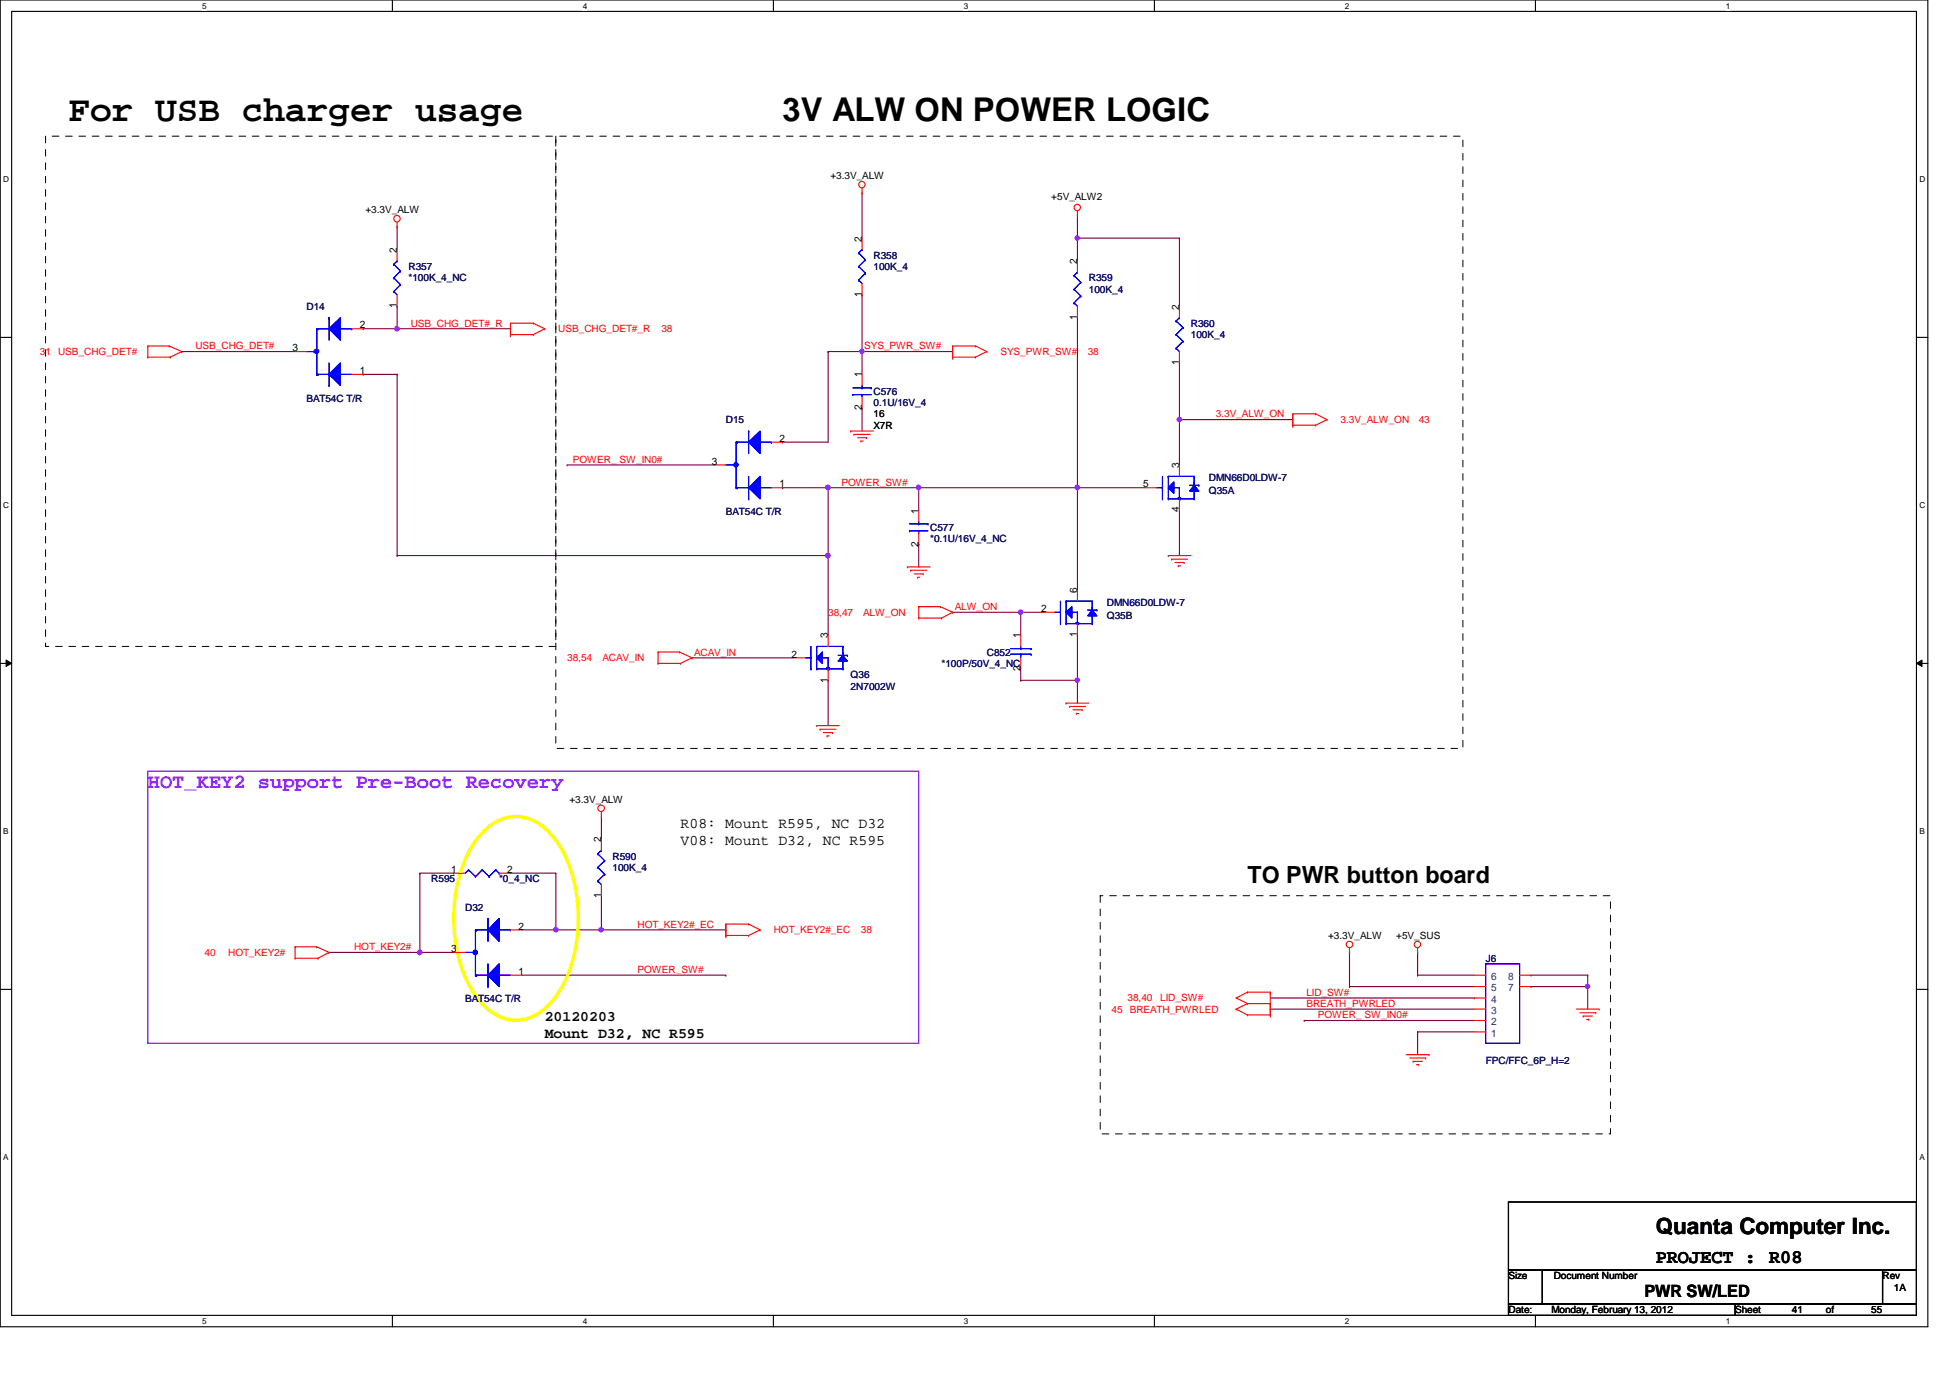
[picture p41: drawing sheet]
<svg xmlns="http://www.w3.org/2000/svg" width="297mm" height="210mm" viewBox="0 0 297 210" stroke-linecap="round" stroke-linejoin="round" font-family="sans-serif">
<defs><g id="words">
<text font-size="5.5" x="10.4" y="18.4">For USB charger usage</text>
<text font-size="5" x="119.2" y="18.5">3V ALW ON POWER LOGIC</text>
<text font-size="3.6" x="190" y="134.6">TO PWR button board</text>
<text font-size="3.4" x="252.2" y="188">Quanta Computer Inc.</text>
<text font-size="3.1" fill="#8000ff" x="22.5" y="120.1">HOT_KEY2 support Pre-Boot Recovery</text>
<text font-size="2.9" x="252.2" y="192.4">PROJECT : R08</text>
<text font-size="2.6" x="250.5" y="197.6">PWR SW/LED</text>
<g font-size="2.2">
<text x="103.7" y="126.2">R08: Mount R595, NC D32</text>
<text x="103.7" y="128.7">V08: Mount D32, NC R595</text>
<text x="83" y="155.6">20120203</text>
<text x="83" y="158.1">Mount D32, NC R595</text>
</g>
<g font-size="1.6">
<text x="60.4" y="38.5" transform="rotate(-90 60.4 38.5)">2</text>
<text x="131.3" y="36.8" transform="rotate(-90 131.3 36.8)">2</text>
<text x="164.1" y="40.2" transform="rotate(-90 164.1 40.2)">2</text>
<text x="60.4" y="47" transform="rotate(-90 60.4 47)">1</text>
<text x="131.3" y="45.3" transform="rotate(-90 131.3 45.3)">1</text>
<text x="179.6" y="47.2" transform="rotate(-90 179.6 47.2)">2</text>
<text x="44.6" y="53.5">3</text>
<text x="54.8" y="50">2</text>
<text x="164.1" y="48.7" transform="rotate(-90 164.1 48.7)">1</text>
<text x="54.8" y="57">1</text>
<text x="131.3" y="57.5" transform="rotate(-90 131.3 57.5)">1</text>
<text x="179.6" y="55.6" transform="rotate(-90 179.6 55.6)">1</text>
<text x="131.3" y="62.5" transform="rotate(-90 131.3 62.5)">2</text>
<text x="108.5" y="70.8">3</text>
<text x="118.7" y="67.3">2</text>
<text x="179.6" y="71.3" transform="rotate(-90 179.6 71.3)">3</text>
<text x="118.7" y="74.3">1</text>
<text x="174.1" y="74.3">5</text>
<text x="139.9" y="83.3" transform="rotate(-90 139.9 83.3)">2</text>
<text x="139.9" y="78.2" transform="rotate(-90 139.9 78.2)">1</text>
<text x="179.6" y="78.1" transform="rotate(-90 179.6 78.1)">4</text>
<text x="158.6" y="93.2">2</text>
<text x="164.1" y="90.3" transform="rotate(-90 164.1 90.3)">6</text>
<text x="120.6" y="100.2">2</text>
<text x="126.1" y="97.2" transform="rotate(-90 126.1 97.2)">3</text>
<text x="155.4" y="97.2" transform="rotate(-90 155.4 97.2)">1</text>
<text x="164.1" y="97.1" transform="rotate(-90 164.1 97.1)">1</text>
<text x="126.1" y="104" transform="rotate(-90 126.1 104)">1</text>
<text x="155.4" y="102.3" transform="rotate(-90 155.4 102.3)">2</text>
<text x="91.6" y="128.3" transform="rotate(-90 91.6 128.3)">2</text>
<text x="68.7" y="133">1</text>
<text x="77.3" y="133">2</text>
<text x="91.6" y="136.8" transform="rotate(-90 91.6 136.8)">1</text>
<text x="79" y="141.6">2</text>
<text x="68.7" y="145">3</text>
<text x="79" y="148.5">1</text>
</g>
<g font-size="1.6" fill="#004080">
<text x="227.2" y="149.3">6</text>
<text x="229.7" y="149.3">8</text>
<text x="227.2" y="154.4">3</text>
<text x="227.2" y="152.7">4</text>
<text x="227.2" y="151">5</text>
<text x="229.7" y="151">7</text>
<text x="227.2" y="157.9">1</text>
<text x="227.2" y="156.2">2</text>
</g>
<g font-size="1.5">
<text x="126.5" y="27.3">+3.3V_ALW</text>
<text x="55.7" y="32.5">+3.3V_ALW</text>
<text x="160.1" y="30.4">+5V_ALW2</text>
<text x="133.1" y="63.6">16</text>
<text x="133.1" y="65.3">X7R</text>
<text x="86.7" y="122.3">+3.3V_ALW</text>
<text x="202.3" y="143">+3.3V_ALW</text>
<text x="212.7" y="143">+5V_SUS</text>
<text x="229.8" y="194.9">Size</text>
<text x="236.7" y="194.9">Document Number</text>
<text x="286.8" y="194.9">Rev</text>
<text x="288.5" y="196.6">1A</text>
<text x="229.8" y="200">Date:</text>
<text x="236.3" y="200">Monday, February 13, 2012</text>
<text x="264.3" y="200">Sheet</text>
<text x="273" y="200">41</text>
<text x="278.1" y="200">of</text>
<text x="285" y="200">55</text>
</g>
<g font-size="1.5" fill="#000080">
<text x="62.2" y="41.1">R357</text>
<text x="133.1" y="39.4">R358</text>
<text x="133.1" y="41.1">100K_4</text>
<text x="46.7" y="47.2">D14</text>
<text x="62.2" y="42.8">*100K_4_NC</text>
<text x="165.9" y="42.8">R359</text>
<text x="165.9" y="44.6">100K_4</text>
<text x="181.4" y="49.8">R360</text>
<text x="181.4" y="51.5">100K_4</text>
<text x="46.7" y="61.2">BAT54C T/R</text>
<text x="110.6" y="64.4">D15</text>
<text x="133.1" y="60.1">C576</text>
<text x="133.1" y="61.8">0.1U/16V_4</text>
<text x="184.1" y="75.3">Q35A</text>
<text x="184.1" y="73.2">DMN66D0LDW-7</text>
<text x="110.6" y="78.4">BAT54C T/R</text>
<text x="141.7" y="80.9">C577</text>
<text x="141.7" y="82.6">*0.1U/16V_4_NC</text>
<text x="168.6" y="94.3">Q35B</text>
<text x="168.6" y="92.2">DMN66D0LDW-7</text>
<text x="143.4" y="101.6">*100P/50V_4_NC</text>
<text x="150.3" y="99.9">C852</text>
<text x="129.6" y="103.3">Q36</text>
<text x="129.6" y="105">2N7002W</text>
<text x="93.3" y="130.9">R590</text>
<text x="65.7" y="134.4">R595</text>
<text x="76" y="134.4">*0_4_NC</text>
<text x="93.3" y="132.7">100K_4</text>
<text x="70.9" y="138.7">D32</text>
<text x="226.3" y="146.5">J6</text>
<text x="70.9" y="152.7">BAT54C T/R</text>
<text x="226.3" y="162.1">FPC/FFC_6P_H=2</text>
</g>
<g font-size="1.5" fill="#f00">
<text x="29.8" y="53.2">USB_CHG_DET#</text>
<text x="62.6" y="49.7">USB_CHG_DET#_R</text>
<text x="85" y="50.6">USB_CHG_DET#_R</text>
<text x="100.8" y="50.6">38</text>
<text x="131.7" y="53.2">SYS_PWR_SW#</text>
<text x="6.1" y="54.1">31 USB_CHG_DET#</text>
<text x="152.4" y="54.1">SYS_PWR_SW#</text>
<text x="165.7" y="54.1">38</text>
<text x="185.2" y="63.6">3.3V_ALW_ON</text>
<text x="204.2" y="64.4">3.3V_ALW_ON</text>
<text x="216.1" y="64.4">43</text>
<text x="87.2" y="70.5">POWER_ SW_IN0#</text>
<text x="128.2" y="74">POWER_SW#</text>
<text x="126.2" y="93.8">38,47</text>
<text x="131.5" y="93.8">ALW_ON</text>
<text x="145.5" y="92.9">ALW_ON</text>
<text x="86.4" y="100.7">38,54</text>
<text x="91.8" y="100.7">ACAV_IN</text>
<text x="105.7" y="99.9">ACAV_IN</text>
<text x="97.1" y="141.3">HOT_KEY2#_EC</text>
<text x="117.9" y="142.2">HOT_KEY2#_EC</text>
<text x="131.1" y="142.2">38</text>
<text x="31.2" y="145.6">40</text>
<text x="34.8" y="145.6">HOT_KEY2#</text>
<text x="53.9" y="144.7">HOT_KEY2#</text>
<text x="97.1" y="148.2">POWER_SW#</text>
<text x="169.3" y="154.3">45 BREATH_PWRLED</text>
<text x="171.7" y="152.5">38,40</text>
<text x="176.7" y="152.5">LID_SW#</text>
<text x="199" y="153.4">BREATH_PWRLED</text>
<text x="199" y="151.7">LID_SW#</text>
<text x="200.7" y="155.1">POWER_ SW_IN0#</text>
</g>
<g font-size="1.3">
<text x="30.8" y="1.4">5</text>
<text x="88.8" y="1.4">4</text>
<text x="146.8" y="1.4">3</text>
<text x="204.8" y="1.4">2</text>
<text x="262.9" y="1.4">1</text>
<text x=".5" y="27.7">D</text>
<text x="292.4" y="27.7">D</text>
<text x=".5" y="77.3">C</text>
<text x="292.4" y="77.3">C</text>
<text x=".5" y="127">B</text>
<text x="292.4" y="127">B</text>
<text x=".5" y="176.7">A</text>
<text x="292.4" y="176.7">A</text>
<text x="30.8" y="201.7">5</text>
<text x="88.8" y="201.7">4</text>
<text x="146.8" y="201.7">3</text>
<text x="204.8" y="201.7">2</text>
<text x="262.9" y="201.7">1</text>
</g>
</g></defs>
<path d="M0 0h293.7v202.1h-293.7zM1.8 1.7h290.1v198.7h-290.1z" fill="none" stroke="#000" stroke-width=".17"/>
<g fill="#fff">
<path d="M30.8 .2h.7v1.4h-.7z"/>
<path d="M30.8 200.6h.7v1.4h-.7z"/>
</g>
<path d="M59.8 0v1.7M59.8 200.4v1.7" fill="none" stroke="#000" stroke-width=".17"/>
<g fill="#fff">
<path d="M88.8 .2h.6v1.4h-.6z"/>
<path d="M88.8 200.6h.6v1.4h-.6z"/>
</g>
<path d="M117.8 0v1.7M117.8 200.4v1.7" fill="none" stroke="#000" stroke-width=".17"/>
<g fill="#fff">
<path d="M146.8 .2h.7v1.4h-.7z"/>
<path d="M146.8 200.6h.7v1.4h-.7z"/>
</g>
<path d="M175.8 0v1.7M175.8 200.4v1.7" fill="none" stroke="#000" stroke-width=".17"/>
<g fill="#fff">
<path d="M204.8 .2h.7v1.4h-.7z"/>
<path d="M204.8 200.6h.7v1.4h-.7z"/>
</g>
<path d="M233.9 0v1.7M233.9 200.4v1.7" fill="none" stroke="#000" stroke-width=".17"/>
<g fill="#fff">
<path d="M262.9 .2h.7v1.4h-.7z"/>
<path d="M262.9 200.6h.7v1.4h-.7z"/>
<path d="M.5 26.5h.9v1.4h-.9z"/>
<path d="M292.4 26.5h.9v1.4h-.9z"/>
<path d="M.5 76.2h.9v1.4h-.9z"/>
<path d="M292.4 76.2h.9v1.4h-.9z"/>
</g>
<path d="M0 51.4h1.8M291.9 51.4h1.8" fill="none" stroke="#000" stroke-width=".17"/>
<g fill="#fff">
<path d="M.5 125.9h.8v1.4h-.8z"/>
<path d="M292.4 125.9h.8v1.4h-.8z"/>
</g>
<path d="M0 101h1.8M291.9 101h1.8" fill="none" stroke="#000" stroke-width=".17"/>
<path d="M.9 100.5l.9 .5-.9 .5zM291.9 101l.9-.5v1z" fill="#000"/>
<path d="M.9 100.5l.9 .5-.9 .5zM291.9 101l.9-.5v1z" fill="none" stroke="#000" stroke-width=".15"/>
<g fill="#fff">
<path d="M.5 175.5h.8v1.4h-.8z"/>
<path d="M292.4 175.5h.8v1.4h-.8z"/>
</g>
<path d="M0 150.7h1.8M291.9 150.7h1.8" fill="none" stroke="#000" stroke-width=".17"/>
<path d="M27.7 53.6h.1M27.7 53.6h17.3M215.9 148.5h.1M215.9 148.5h8.7M233.2 148.5h.1M233.2 148.5h8.6M241.8 150.3h.1M241.8 150.3v3.4" fill="none" stroke="#800040" stroke-width=".17"/>
<circle cx="241.8" cy="150.3" r=".32" fill="#f0f"/>
<circle cx="241.8" cy="150.3" r=".32" fill="none" stroke="#f0f" stroke-width=".17"/>
<g fill="none" stroke="#800040" stroke-width=".17">
<path d="M60.5 57h.1M60.5 57v27.6M126.1 53.6h.1M126.1 53.6v13.8M86.4 70.8h.1M86.4 70.8h22.5M164.1 103.6h.1M164.1 103.6v3.5M193.5 153.7h.1M193.5 153.7h31.1M198.7 155.4h.1M198.7 155.4h25.9"/>
<path d="M215.9 157.2h.1M215.9 157.2v3.5M215.9 157.2h8.7M233.2 150.3h.1M241.8 148.5h.1M241.8 148.5v1.8h-8.6"/>
</g>
<circle cx="164.1" cy="103.6" r=".32" fill="#f0f"/>
<circle cx="164.1" cy="103.6" r=".32" fill="none" stroke="#f0f" stroke-width=".17"/>
<path d="M155.5 93.3h.1M155.5 93.3h3.5" fill="none" stroke="#800040" stroke-width=".17"/>
<circle cx="155.5" cy="93.3" r=".33" fill="#f0f"/>
<circle cx="155.5" cy="93.3" r=".33" fill="none" stroke="#f0f" stroke-width=".17"/>
<path d="M131.3 29.4h.1M131.3 29.4v6.9M131.3 53.6h.1M131.3 44.9h.1M131.3 44.9v8.7M131.3 53.6h13.8M119.2 74.3h.1M119.2 74.3h6.9M179.7 63.9h.1M179.7 63.9h17.2M105.4 100.2h.1M105.4 100.2h15.5" fill="none" stroke="#800040" stroke-width=".17"/>
<circle cx="131.3" cy="53.5" r=".32" fill="#f0f"/>
<circle cx="131.3" cy="53.5" r=".32" fill="none" stroke="#f0f" stroke-width=".17"/>
<path d="M164.1 36.3h.1M164.1 36.3v3.5M164.1 36.3h15.6M179.7 77.7h.1M179.7 77.7v6.9" fill="none" stroke="#800040" stroke-width=".17"/>
<circle cx="164.1" cy="36.3" r=".32" fill="#f0f"/>
<circle cx="164.1" cy="36.3" r=".32" fill="none" stroke="#f0f" stroke-width=".17"/>
<path d="M164.1 32.8h.1M164.1 32.8v3.5M179.7 36.3h.1M179.7 36.3v10.4M179.7 63.9h.1M179.7 63.9v6.9M126.1 103.6h.1M126.1 103.6v6.9" fill="none" stroke="#800040" stroke-width=".17"/>
<circle cx="179.7" cy="63.9" r=".33" fill="#f0f"/>
<circle cx="179.7" cy="63.9" r=".33" fill="none" stroke="#f0f" stroke-width=".17"/>
<path d="M164.1 74.3h.1M164.1 74.3v15.5" fill="none" stroke="#800040" stroke-width=".17"/>
<circle cx="164.1" cy="74.2" r=".33" fill="#f0f"/>
<circle cx="164.1" cy="74.2" r=".33" fill="none" stroke="#f0f" stroke-width=".17"/>
<path d="M126.1 53.6h.1M126.1 53.6h5.2M179.7 55.3h.1M179.7 55.3v8.6M126.1 74.3h.1M126.1 74.3v10.3" fill="none" stroke="#800040" stroke-width=".17"/>
<circle cx="126.1" cy="74.2" r=".34" fill="#f0f"/>
<circle cx="126.1" cy="74.2" r=".34" fill="none" stroke="#f0f" stroke-width=".17"/>
<g fill="none" stroke="#800040" stroke-width=".17">
<path d="M131.3 53.6h.1M131.3 53.6v3.4M164.1 48.4h.1M164.1 48.4v25.9M126.1 74.3h.1M126.1 74.3h13.9M131.3 62.2h.1M131.3 62.2v3.5M140 74.3h.1M140 74.3v3.4M164.1 74.3h.1M164.1 74.3h10.4"/>
<path d="M140 82.9h.1M140 82.9v3.5"/>
</g>
<circle cx="139.9" cy="74.2" r=".33" fill="#f0f"/>
<circle cx="139.9" cy="74.2" r=".33" fill="none" stroke="#f0f" stroke-width=".17"/>
<path d="M140 74.3h.1M140 74.3h24.1M126.1 84.6h.1M126.1 84.6v12.1" fill="none" stroke="#800040" stroke-width=".17"/>
<circle cx="126.1" cy="84.6" r=".34" fill="#f0f"/>
<circle cx="126.1" cy="84.6" r=".34" fill="none" stroke="#f0f" stroke-width=".17"/>
<path d="M60.5 50.1h.1M60.5 50.1h17.3M60.5 84.6h.1M60.5 84.6h65.6" fill="none" stroke="#800040" stroke-width=".17"/>
<circle cx="60.5" cy="50.1" r=".33" fill="#f0f"/>
<circle cx="60.5" cy="50.1" r=".33" fill="none" stroke="#f0f" stroke-width=".17"/>
<g fill="none" stroke="#800040" stroke-width=".17">
<path d="M60.5 34.5h.1M60.5 34.5v3.5M55.3 50.1h.1M55.3 57h.1M55.3 57h5.2M60.5 46.7h.1M60.5 46.7v3.4h-5.2M119.2 67.4h.1M119.2 67.4h6.9M64 133h.1M64 133v12.1M91.6 127.8h.1"/>
<path d="M91.6 124.4v3.4M91.6 136.4v5.2M64 145.1h.1M64 145.1h5.1M79.5 141.6h5.2M79.5 148.5h31.1M84.7 141.6h.1M91.6 141.6h.1M91.6 141.6h19M110.6 141.6h.1M110.6 148.5h.1M193.5 152h31.1"/>
<path d="M205.6 150.3h.1M205.6 145.1h.1M205.6 150.3h19M205.6 145.1v5.2M215.9 145.1h.1M215.9 145.1v3.4M224.6 152h.1"/>
</g>
<circle cx="63.9" cy="145.1" r=".33" fill="#f0f"/>
<circle cx="63.9" cy="145.1" r=".33" fill="none" stroke="#f0f" stroke-width=".17"/>
<path d="M64 133h5.1M69.1 133h.1M77.8 133h6.9M84.7 133h.1M84.7 133v8.6M50.1 145.1h.1M50.1 145.1h13.9M84.7 141.6h.1" fill="none" stroke="#800040" stroke-width=".17"/>
<circle cx="84.7" cy="141.6" r=".33" fill="#f0f"/>
<circle cx="84.7" cy="141.6" r=".33" fill="none" stroke="#f0f" stroke-width=".17"/>
<path d="M84.7 141.6h6.9M91.6 141.6h.1" fill="none" stroke="#800040" stroke-width=".17"/>
<circle cx="91.6" cy="141.6" r=".33" fill="#f0f"/>
<circle cx="91.6" cy="141.6" r=".33" fill="none" stroke="#f0f" stroke-width=".17"/>
<path d="M145.1 93.3h.1M145.1 93.3h10.4M155.5 93.3h.1M155.5 93.3v3.4M164.1 96.7h.1M164.1 96.7v6.9M155.5 103.6h.1M155.5 101.9v1.7M155.5 103.6h8.6M164.1 103.6h.1" fill="none" stroke="#800040" stroke-width=".17"/>
<g fill="none" stroke="#f00" stroke-width=".17">
<path d="M60.5 34.5h.1M60.5 33.9v.6M131.3 29.4h.1M131.3 28.7v.7M164.1 32.8h.1M164.1 32.1v.7M22.5 52.7h.1M22.5 54.4h.1M22.5 52.7h3.3M22.5 54.4h3.4M22.5 52.7v1.7M25.8 52.7h.1"/>
<path d="M25.8 52.7l1.9 .9M25.9 54.4h.1M27.7 53.6h.1M27.7 53.6l-1.8 .8M77.8 51.1h.1M77.8 51h.1M77.8 49.2h.1M77.8 49.2v1.9M77.8 49.2h3.4M77.8 51h3.4M81.2 49.2h.1M81.2 51h.1"/>
<path d="M81.2 49.2l1.8 .9M83 50.1h.1M83 50.1l-1.8 .9M145.1 54.6h.1M145.1 54.4h.1M145.1 52.7h.1M145.1 52.7v1.9M145.1 52.7h3.5M145.1 54.4h3.5M148.6 52.7h.1M148.6 54.4h.1M148.6 52.7l1.7 .9"/>
<path d="M150.3 53.6h.1M150.3 53.6l-1.7 .8M129.6 65.7h.1M129.6 65.7h3.5M130.1 66.2h.1M130.1 66.2h2.4M130.6 66.7h1.4M131.1 67.2h.1M131.1 67.2h.4M132 66.7h.1M196.9 64.9h.1M196.9 64.8h.1"/>
<path d="M196.9 63h.1M196.9 63v1.9M196.9 63h3.5M196.9 64.8h3.5M200.4 63h.1M200.4 64.8h.1M200.4 63l1.7 .9M202.1 63.9h.1M202.1 63.9l-1.7 .9M100.2 99.3h.1M100.2 99.3h3.3M100.2 99.3v1.7"/>
<path d="M103.5 99.3h.1M103.5 99.3l1.9 .9M138.2 86.4h.1M138.2 86.4h3.5M138.7 86.9h.1M138.7 86.9h2.5M139.3 87.4h1.3M139.8 87.9h.1M139.8 87.9h.3M140 92.4h.1M140 94.1h.1M140 92.4h3.3"/>
<path d="M140 94.1h3.4M140 92.4v1.7M140.6 87.4h.1M143.3 92.4h.1M143.3 92.4l1.8 .9M143.4 94.1h.1M145.1 93.3h.1M145.1 93.3l-1.7 .8M178 84.6h.1M178 84.6h3.4M178.5 85.2h.1M178.5 85.2h2.4"/>
<path d="M179 85.7h1.4M179.5 86.2h.1M179.5 86.2h.3M180.4 85.7h.1M100.2 101h.1M100.2 101h3.5M103.7 101h.1M105.4 100.2h.1M105.4 100.2l-1.7 .8M124.4 110.5h.1M124.4 110.5h3.4M124.9 111.1h.1"/>
<path d="M124.9 111.1h2.4M125.4 111.6h1.4M126 112.1h.1M126 112.1h.3M126.8 111.6h.1M162.4 107.1h.1M162.4 107.1h3.5M162.9 107.6h.1M162.9 107.6h2.5M163.4 108.1h1.4M164 108.7h.1M164 108.7h.3"/>
<path d="M164.8 108.1h.1M91.6 124.4h.1M91.6 123.7v.7M45 144.2h.1M45 146h.1M45 144.2h3.3M45 146h3.4M45 144.2v1.8M48.3 144.2h.1M48.3 144.2l1.8 .9M48.4 146h.1M50.1 145.1h.1"/>
<path d="M50.1 145.1l-1.7 .9M110.6 142.7h.1M110.6 142.5h.1M110.6 140.8h.1M110.6 140.8v1.9M110.6 140.8h3.4M110.6 142.5h3.4M114 140.8h.1M114 142.5h.1M114 140.8l1.8 .8M115.8 141.6h.1M115.8 141.6l-1.8 .9"/>
<path d="M188.3 153.7h.1M188.3 153.7l1.7 .9M190 152.9h.1M190 154.6h.1M190 151.1h.1M190 152.9h3.5M190 152.9l-1.7 .8M190 154.6h3.5M190 151.1l-1.7 .9 1.7 .9M190 151.1h3.5M193.5 154.8h.1M193.5 154.6h.1"/>
<path d="M193.5 152.9h.1M193.5 151.1h.1M193.5 151.3h.1M193.5 151.1v3.7M205.6 145.1h.1M205.6 144.4v.7M215.9 145.1h.1M215.9 144.4v.7M240.1 153.7h3.5M240.7 154.3h2.4M241.2 154.8h.1M241.2 154.8h1.4"/>
<path d="M241.7 155.3h.3M242 155.3h.1M243.1 154.3h.1M243.6 153.7h.1M214.2 160.7h3.5M214.8 161.2h2.4M215.3 161.7h.1M215.3 161.7h1.4M215.8 162.2h.3M216.1 162.2h.1M217.2 161.2h.1M217.7 160.7h.1"/>
<circle cx="60.5" cy="33.3" r=".5"/>
<circle cx="131.3" cy="28.1" r=".49"/>
<circle cx="164.1" cy="31.6" r=".49"/>
<circle cx="91.6" cy="123.1" r=".5"/>
<circle cx="205.6" cy="143.9" r=".5"/>
<circle cx="215.9" cy="143.9" r=".49"/>
</g>
<path d="M229.8 183.1h62.1v10.4h-62.1zM229.8 193.5h5.1v5.1h-5.1zM229.8 198.6h34.5v1.8h-34.5zM234.9 193.5h51.9v5.1h-51.9zM264.3 198.6h27.6v1.8h-27.6zM286.8 193.5h5.1v5.1h-5.1z" fill="none" stroke="#000" stroke-width=".17"/>
<path d="M6.9 20.7h77.8v77.8h-77.8zM84.7 20.7h138.1v93.3h-138.1zM167.6 136.4h77.7v36.3h-77.7z" fill="none" stroke="#000" stroke-width=".15" stroke-dasharray="1 1 1 1 1 1 1 1"/>
<path d="M22.5 117.5h117.5v41.4h-117.5z" fill="none" stroke="#8000ff" stroke-width=".17"/>
<path d="M73.8 126.5a6.5 6.5 0 0 1 9.6 0 17.2 17.2 0 0 1 4.5 10 22.1 22.1 0 0 1-2.9 14.9 8.1 8.1 0 0 1-6.4 4 7.4 7.4 0 0 1-5.6-3 19.7 19.7 0 0 1-3.9-12.5 20.2 20.2 0 0 1 3.9-12.5z" fill="none" stroke="#ff0" stroke-width=".51"/>
<path d="M178.8 73.4v1.7l-.8-.8z" fill="#00f"/>
<path d="M178.8 73.4v1.7l-.8-.8z" fill="none" stroke="#00f" stroke-width=".17"/>
<path d="M181.9 73.9l.7 .9h-1.4z" fill="#00f"/>
<g fill="none" stroke="#00f" stroke-width=".17">
<path d="M176.2 74.3h.9M177.1 74.3h.1M177.1 76h.1M177.1 72.6v3.4M178 72.6h.1M178 76h.1M178 72.6h3.9M178 72.6v3.4M178 76h3.9M178.8 74.3h.1M178.8 74.3h.9M179.5 75.8h.1"/>
<path d="M179.5 75.8v.2M179.5 75.8h.3M179.7 76h.1M179.7 74.3h.1M179.7 74.3v1.7M179.8 75.8h.1M179.8 76h.1M179.8 75.8v.2M181.2 73.9h1.4M181.9 73.9l.7 .9h-1.4zM181.9 72.6h.1M181.9 73.6h.1"/>
<path d="M181.9 76h.1M181.9 74.8h.1M181.9 72.6v1.3M181.9 74.8v1.2M182.6 73.9h.1"/>
</g>
<path d="M178.8 73.4v1.7l-.8-.8z" fill="#00f"/>
<path d="M178.8 73.4v1.7l-.8-.8z" fill="none" stroke="#00f" stroke-width=".17"/>
<path d="M181.9 73.9l.7 .9h-1.4z" fill="#00f"/>
<g fill="none" stroke="#00f" stroke-width=".17">
<path d="M176.2 74.3h.9M177.1 74.3h.1M177.1 76h.1M177.1 72.6v3.4M178 72.6h.1M178 76h.1M178 72.6h3.9M178 72.6v3.4M178 76h3.9M178.8 74.3h.1M178.8 74.3h.9M179.5 75.8h.1"/>
<path d="M179.5 75.8v.2M179.5 75.8h.3M179.7 76h.1M179.7 74.3h.1M179.7 74.3v1.7M179.8 75.8h.1M179.8 76h.1M179.8 75.8v.2M181.2 73.9h1.4M181.9 73.9l.7 .9h-1.4zM181.9 72.6h.1M181.9 73.6h.1"/>
<path d="M181.9 76h.1M181.9 74.8h.1M181.9 72.6v1.3M181.9 74.8v1.2M182.6 73.9h.1"/>
</g>
<path d="M174.5 74.3h1.7M179.7 70.8v1.8M179.7 76v1.7" fill="none" stroke="#f00" stroke-width=".17"/>
<path d="M125.3 99.3v1.7l-.9-.8z" fill="#00f"/>
<path d="M125.3 99.3v1.7l-.9-.8z" fill="none" stroke="#00f" stroke-width=".17"/>
<path d="M128.4 99.8l.7 .9h-1.4z" fill="#00f"/>
<g fill="none" stroke="#00f" stroke-width=".17">
<path d="M123.5 98.5v3.4M124.4 98.5h.1M124.4 98.5h4M124.4 98.5v3.4M127.7 99.8h1.4M128.4 99.8l.7 .9h-1.4zM128.4 98.5h.1M128.4 99.5h.1M128.4 98.5v1.3M129.1 99.8h.1M122.7 100.2h.8M123.5 100.2h.1"/>
<path d="M123.5 101.9h.1M124.4 101.9h.1M124.4 101.9h4M125.3 100.2h.1M125.3 100.2h.8M126 101.7h.1M126 101.7v.2M126 101.7h.3M126.1 101.9h.1M126.1 100.2h.1M126.1 100.2v1.7M126.3 101.7h.1"/>
<path d="M126.3 101.9h.1M126.3 101.7v.2M128.4 101.9h.1M128.4 100.7h.1M128.4 100.7v1.2"/>
</g>
<path d="M125.3 99.3v1.7l-.9-.8z" fill="#00f"/>
<path d="M125.3 99.3v1.7l-.9-.8z" fill="none" stroke="#00f" stroke-width=".17"/>
<path d="M128.4 99.8l.7 .9h-1.4z" fill="#00f"/>
<g fill="none" stroke="#00f" stroke-width=".17">
<path d="M60.5 39.8h.1M60.5 39.8l-.5 .5M130.8 38.5h.1M130.8 38.5l1 1.1M131.3 38h.1M131.3 38l-.5 .5M131.8 39.6h.1M131.8 39.6l-1 1M60 44.4h.1M60 42.3h.1M60 40.3h.1M60 44.4l.5 .5"/>
<path d="M60 42.3l1 1M60 40.3l1 1M61 43.3h.1M61 41.3h.1M61 43.3l-1 1.1M61 41.3l-1 1M130.8 42.7h.1M130.8 40.6h.1M130.8 42.7l.5 .5M130.8 40.6l1 1M131.8 41.6h.1M131.8 41.6l-1 1.1"/>
<path d="M163.6 46.1h.1M163.6 44.1h.1M163.6 42h.1M163.6 46.1l.5 .6M163.6 44.1l1 1M163.6 42l1 1M164.1 41.4h.1M164.1 41.4l-.5 .6M164.6 45.1h.1M164.6 43h.1M164.6 45.1l-1 1M164.6 43l-1 1.1"/>
<path d="M179.2 53h.1M179.2 51h.1M179.2 48.9h.1M179.2 53l.5 .6M179.2 51l1 1M179.2 48.9l1 1M179.7 48.4h.1M179.7 48.4l-.5 .5M180.2 52h.1M180.2 49.9h.1M180.2 52l-1 1M180.2 49.9l-1 1.1"/>
<path d="M138.6 79.8h2.7M140 79.8h.1M140 79.5v.3M141.3 79.8h.1M123.5 98.5v3.4M124.4 98.5h.1M124.4 98.5h4M124.4 98.5v3.4M127.7 99.8h1.4M128.4 99.8l.7 .9h-1.4zM128.4 98.5h.1M128.4 99.5h.1"/>
<path d="M128.4 98.5v1.3M129.1 99.8h.1M138.6 80.9h.1M138.6 80.9h2.7M140 80.9h.1M140 80.9v.3M153.9 99.7h3.2M153.9 98.8h3.2M155.5 98.8h.1M155.5 99.7h.1M155.5 98.5v.3M155.5 99.7v.5"/>
<path d="M157.1 99.7h.1M157.1 98.8h.1M122.7 100.2h.8M123.5 100.2h.1M123.5 101.9h.1M124.4 101.9h.1M124.4 101.9h4M125.3 100.2h.1M125.3 100.2h.8M126 101.7h.1M126 101.7v.2M126 101.7h.3"/>
<path d="M126.1 101.9h.1M126.1 100.2h.1M126.1 100.2v1.7M126.3 101.7h.1M126.3 101.9h.1M126.3 101.7v.2M128.4 101.9h.1M128.4 100.7h.1M128.4 100.7v1.2M71.4 132.5h.1M71.4 132.5l-.5 .5M71.4 132.5l1 1"/>
<path d="M72.4 133.5h.1M73.4 132.5h.1M73.4 132.5l-1 1M73.4 132.5l1.1 1M74.5 133.5h.1M75.5 132.5h.1M75.5 132.5l-1 1M75.5 132.5l.5 .5M76 133h.1M226.3 146.8h5.2v12.1h-5.2z"/>
</g>
<g fill="none" stroke="#f00" stroke-width=".17">
<path d="M60.5 38v1.8M131.3 36.3v1.7M164.1 39.8v1.6M60.5 44.9v1.8M131.3 43.2v1.7M164.1 46.7v1.7M179.7 46.7v1.7M179.7 53.6v1.7M140 77.7v1.8M126.1 96.7v1.8M140 81.2v1.7M155.5 96.7v1.8"/>
<path d="M120.9 100.2h1.8M126.1 101.9v1.7M155.5 100.2v1.7M69.1 133h1.8M76 133h1.8M224.6 157.2h1.7M224.6 155.4h1.7M224.6 153.7h1.7M224.6 152h1.7M224.6 150.3h1.7M224.6 148.5h1.7M231.5 150.3h1.7"/>
<path d="M231.5 148.5h1.7"/>
</g>
<circle cx="72.4" cy="145.1" r=".33" fill="#00f"/>
<circle cx="72.4" cy="145.1" r=".33" fill="none" stroke="#00f" stroke-width=".17"/>
<path d="M76 146.8v3.5l-1.7-1.8z" fill="#00f"/>
<path d="M76 146.8v3.5l-1.7-1.8z" fill="none" stroke="#00f" stroke-width=".17"/>
<path d="M76 139.9v3.5l-1.7-1.8z" fill="#00f"/>
<g fill="none" stroke="#00f" stroke-width=".17">
<path d="M74.3 139.9h.1M74.3 139.9v3.5M76 139.9v3.5l-1.7-1.8zM70.9 145.1h1.2M72.1 145.1h.1M72.4 141.6h.1M72.4 148.5h.1M72.4 148.5h1.9M72.4 141.6h1.9M72.4 141.6v3.1M72.4 145.5v3M72.6 148.5h.1"/>
<path d="M72.6 141.6h.1M74.3 150.3h.1M74.3 146.8v3.5M76 148.5h.1M76 148.5h1.8M76 141.6h1.8M77.8 141.6h.1"/>
</g>
<circle cx="72.4" cy="145.1" r=".33" fill="#00f"/>
<circle cx="72.4" cy="145.1" r=".33" fill="none" stroke="#00f" stroke-width=".17"/>
<path d="M76 146.8v3.5l-1.7-1.8z" fill="#00f"/>
<path d="M76 146.8v3.5l-1.7-1.8z" fill="none" stroke="#00f" stroke-width=".17"/>
<path d="M76 139.9v3.5l-1.7-1.8z" fill="#00f"/>
<g fill="none" stroke="#00f" stroke-width=".17">
<path d="M129.9 59.1h2.8M131.3 59.1h.1M131.3 58.7v.4M132.7 59.1h.1M129.9 60.1h.1M129.9 60.1h2.8M131.3 60.1h.1M131.3 60.1v.4M74.3 139.9h.1M74.3 139.9v3.5M76 139.9v3.5l-1.7-1.8zM70.9 145.1h1.2"/>
<path d="M72.1 145.1h.1M72.4 141.6h.1M72.4 148.5h.1M72.4 148.5h1.9M72.4 141.6h1.9M72.4 141.6v3.1M72.4 145.5v3M72.6 148.5h.1M72.6 141.6h.1M74.3 150.3h.1M74.3 146.8v3.5M76 148.5h.1"/>
<path d="M76 148.5h1.8M76 141.6h1.8M77.8 141.6h.1"/>
</g>
<path d="M131.3 57v1.7M131.3 60.5v1.7M69.1 145.1h1.8M77.8 141.6h1.7M77.8 148.5h1.7" fill="none" stroke="#f00" stroke-width=".17"/>
<circle cx="48.2" cy="53.5" r=".33" fill="#00f"/>
<circle cx="48.2" cy="53.5" r=".33" fill="none" stroke="#00f" stroke-width=".17"/>
<path d="M50.1 57l1.8-1.7v3.4z" fill="#00f"/>
<path d="M50.1 57l1.8-1.7v3.4z" fill="none" stroke="#00f" stroke-width=".17"/>
<path d="M50.1 50.1l1.8-1.7v3.4z" fill="#00f"/>
<g fill="none" stroke="#00f" stroke-width=".17">
<path d="M46.7 53.6h1.2M47.9 53.6h.1M48.3 50.1h.1M48.3 57h.1M48.3 57h1.8M48.3 50.1h1.8M48.3 50.1v3.1M48.3 53.9v3.1M48.4 57h.1M48.4 50.1h.1M50.1 50.1l1.8-1.7v3.4zM50.1 48.4h.1"/>
<path d="M50.1 58.7h.1M50.1 48.4v3.4M50.1 55.3v3.4M51.9 57h.1M51.9 57h1.7M51.9 50.1h1.7M53.6 50.1h.1"/>
</g>
<circle cx="48.2" cy="53.5" r=".33" fill="#00f"/>
<circle cx="48.2" cy="53.5" r=".33" fill="none" stroke="#00f" stroke-width=".17"/>
<path d="M50.1 57l1.8-1.7v3.4z" fill="#00f"/>
<path d="M50.1 57l1.8-1.7v3.4z" fill="none" stroke="#00f" stroke-width=".17"/>
<path d="M50.1 50.1l1.8-1.7v3.4z" fill="#00f"/>
<g fill="none" stroke="#00f" stroke-width=".17">
<path d="M46.7 53.6h1.2M47.9 53.6h.1M48.3 50.1h.1M48.3 57h.1M48.3 57h1.8M48.3 50.1h1.8M48.3 50.1v3.1M48.3 53.9v3.1M48.4 57h.1M48.4 50.1h.1M50.1 50.1l1.8-1.7v3.4zM50.1 48.4h.1"/>
<path d="M50.1 58.7h.1M50.1 48.4v3.4M50.1 55.3v3.4M51.9 57h.1M51.9 57h1.7M51.9 50.1h1.7M53.6 50.1h.1M91.1 134.2h.1M91.1 132.1h.1M91.1 130h.1M91.1 134.2l.5 .5M91.1 132.1l1 1.1"/>
<path d="M91.1 130l1 1.1M91.6 129.5h.1M91.6 129.5l-.5 .5M92.1 133.2h.1M92.1 131.1h.1M92.1 133.2l-1 1M92.1 131.1l-1 1"/>
</g>
<path d="M45 53.6h1.7M53.6 50.1h1.7M53.6 57h1.7M91.6 127.8v1.7M91.6 134.7v1.7" fill="none" stroke="#f00" stroke-width=".17"/>
<path d="M162.4 93.3l.9-.9v1.7z" fill="#00f"/>
<path d="M162.4 93.3l.9-.9v1.7z" fill="none" stroke="#00f" stroke-width=".17"/>
<path d="M166.4 92.9l.7 .9h-1.4z" fill="#00f"/>
<g fill="none" stroke="#00f" stroke-width=".17">
<path d="M160.7 93.3h.8M161.5 93.3h.1M161.5 95h.1M161.5 91.6v3.4M162.4 91.6h.1M162.4 95h.1M162.4 91.6h4M162.4 91.6v3.4M162.4 95h4M163.3 93.3h.1M163.3 93.3h.8M164 94.8h.1"/>
<path d="M164 94.8v.2M164 94.8h.3M164.1 95h.1M164.1 93.3h.1M164.1 93.3v1.7M164.3 94.8h.1M164.3 95h.1M164.3 94.8v.2M165.7 92.9h1.4M166.4 92.9l.7 .9h-1.4zM166.4 91.6h.1M166.4 92.6h.1"/>
<path d="M166.4 95h.1M166.4 93.8h.1M166.4 91.6v1.3M166.4 93.8v1.2M167.1 92.9h.1"/>
</g>
<path d="M162.4 93.3l.9-.9v1.7z" fill="#00f"/>
<path d="M162.4 93.3l.9-.9v1.7z" fill="none" stroke="#00f" stroke-width=".17"/>
<path d="M166.4 92.9l.7 .9h-1.4z" fill="#00f"/>
<g fill="none" stroke="#00f" stroke-width=".17">
<path d="M160.7 93.3h.8M161.5 93.3h.1M161.5 95h.1M161.5 91.6v3.4M162.4 91.6h.1M162.4 95h.1M162.4 91.6h4M162.4 91.6v3.4M162.4 95h4M163.3 93.3h.1M163.3 93.3h.8M164 94.8h.1"/>
<path d="M164 94.8v.2M164 94.8h.3M164.1 95h.1M164.1 93.3h.1M164.1 93.3v1.7M164.3 94.8h.1M164.3 95h.1M164.3 94.8v.2M165.7 92.9h1.4M166.4 92.9l.7 .9h-1.4zM166.4 91.6h.1M166.4 92.6h.1"/>
<path d="M166.4 95h.1M166.4 93.8h.1M166.4 91.6v1.3M166.4 93.8v1.2M167.1 92.9h.1"/>
</g>
<path d="M159 93.3h1.7M164.1 89.8v1.8M164.1 95v1.7" fill="none" stroke="#f00" stroke-width=".17"/>
<circle cx="112.1" cy="70.8" r=".32" fill="#00f"/>
<circle cx="112.1" cy="70.8" r=".32" fill="none" stroke="#00f" stroke-width=".17"/>
<path d="M115.8 72.6v3.4l-1.8-1.7z" fill="#00f"/>
<path d="M115.8 72.6v3.4l-1.8-1.7z" fill="none" stroke="#00f" stroke-width=".17"/>
<path d="M114 67.4l1.8-1.7v3.4z" fill="#00f"/>
<g fill="none" stroke="#00f" stroke-width=".17">
<path d="M110.6 70.8h1.2M111.8 70.8h.1M112.1 67.4h.1M112.1 74.3h.1M112.1 74.3h1.9M112.1 67.4h1.9M112.1 67.4v3.1M112.1 71.2v3.1M112.3 74.3h.1M112.3 67.4h.1M114 67.4l1.8-1.7v3.4zM114 65.7h.1"/>
<path d="M114 76h.1M114 65.7v3.4M114 72.6v3.4M115.8 74.3h.1M115.8 74.3h1.7M115.8 67.4h1.7M117.5 67.4h.1"/>
</g>
<circle cx="112.1" cy="70.8" r=".32" fill="#00f"/>
<circle cx="112.1" cy="70.8" r=".32" fill="none" stroke="#00f" stroke-width=".17"/>
<path d="M115.8 72.6v3.4l-1.8-1.7z" fill="#00f"/>
<path d="M115.8 72.6v3.4l-1.8-1.7z" fill="none" stroke="#00f" stroke-width=".17"/>
<path d="M114 67.4l1.8-1.7v3.4z" fill="#00f"/>
<g fill="none" stroke="#00f" stroke-width=".17">
<path d="M110.6 70.8h1.2M111.8 70.8h.1M112.1 67.4h.1M112.1 74.3h.1M112.1 74.3h1.9M112.1 67.4h1.9M112.1 67.4v3.1M112.1 71.2v3.1M112.3 74.3h.1M112.3 67.4h.1M114 67.4l1.8-1.7v3.4zM114 65.7h.1"/>
<path d="M114 76h.1M114 65.7v3.4M114 72.6v3.4M115.8 74.3h.1M115.8 74.3h1.7M115.8 67.4h1.7M117.5 67.4h.1"/>
</g>
<path d="M108.9 70.8h1.7M117.5 67.4h1.7M117.5 74.3h1.7" fill="none" stroke="#f00" stroke-width=".17"/>
<circle cx="241.8" cy="150.3" r=".32" fill="#f0f"/>
<circle cx="241.8" cy="150.3" r=".32" fill="none" stroke="#f0f" stroke-width=".17"/>
<circle cx="164.1" cy="103.6" r=".32" fill="#f0f"/>
<circle cx="164.1" cy="103.6" r=".32" fill="none" stroke="#f0f" stroke-width=".17"/>
<circle cx="155.5" cy="93.3" r=".33" fill="#f0f"/>
<circle cx="155.5" cy="93.3" r=".33" fill="none" stroke="#f0f" stroke-width=".17"/>
<circle cx="131.3" cy="53.5" r=".32" fill="#f0f"/>
<circle cx="131.3" cy="53.5" r=".32" fill="none" stroke="#f0f" stroke-width=".17"/>
<circle cx="164.1" cy="36.3" r=".32" fill="#f0f"/>
<circle cx="164.1" cy="36.3" r=".32" fill="none" stroke="#f0f" stroke-width=".17"/>
<circle cx="179.7" cy="63.9" r=".33" fill="#f0f"/>
<circle cx="179.7" cy="63.9" r=".33" fill="none" stroke="#f0f" stroke-width=".17"/>
<circle cx="164.1" cy="74.2" r=".33" fill="#f0f"/>
<circle cx="164.1" cy="74.2" r=".33" fill="none" stroke="#f0f" stroke-width=".17"/>
<circle cx="126.1" cy="74.2" r=".34" fill="#f0f"/>
<circle cx="126.1" cy="74.2" r=".34" fill="none" stroke="#f0f" stroke-width=".17"/>
<circle cx="139.9" cy="74.2" r=".33" fill="#f0f"/>
<circle cx="139.9" cy="74.2" r=".33" fill="none" stroke="#f0f" stroke-width=".17"/>
<circle cx="126.1" cy="84.6" r=".34" fill="#f0f"/>
<circle cx="126.1" cy="84.6" r=".34" fill="none" stroke="#f0f" stroke-width=".17"/>
<circle cx="60.5" cy="50.1" r=".33" fill="#f0f"/>
<circle cx="60.5" cy="50.1" r=".33" fill="none" stroke="#f0f" stroke-width=".17"/>
<circle cx="63.9" cy="145.1" r=".33" fill="#f0f"/>
<circle cx="63.9" cy="145.1" r=".33" fill="none" stroke="#f0f" stroke-width=".17"/>
<circle cx="84.7" cy="141.6" r=".33" fill="#f0f"/>
<circle cx="84.7" cy="141.6" r=".33" fill="none" stroke="#f0f" stroke-width=".17"/>
<circle cx="91.6" cy="141.6" r=".33" fill="#f0f"/>
<circle cx="91.6" cy="141.6" r=".33" fill="none" stroke="#f0f" stroke-width=".17"/>
<use href="#words"/>
</svg>
